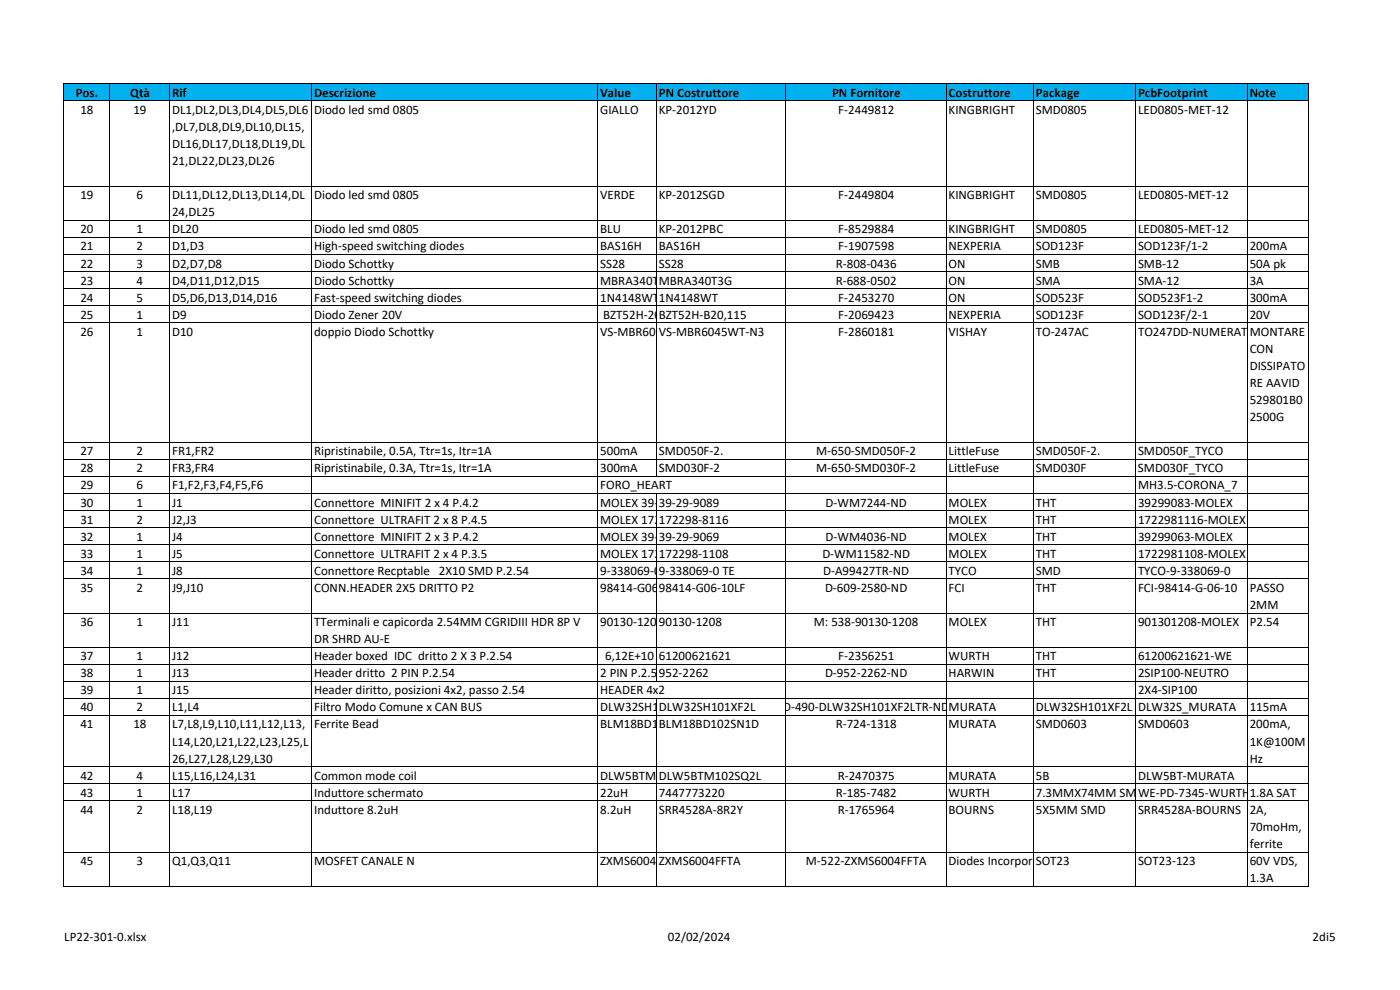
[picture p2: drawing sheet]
<svg xmlns="http://www.w3.org/2000/svg" width="420mm" height="297mm" viewBox="0 0 420 297" stroke-linecap="round" stroke-linejoin="round" font-family="sans-serif">
<defs><g id="words">
<g font-size="3.9">
<text x="22.7" y="29">Pos.</text>
<text x="39.1" y="29">Qtà</text>
<text x="51.6" y="29">Rif</text>
<text x="94.3" y="29">Descrizione</text>
<text x="180.1" y="29">Value</text>
<text x="197.7" y="29">PN Costruttore</text>
<text x="249.7" y="29">PN Fornitore</text>
<text x="284.7" y="29">Costruttore</text>
<text x="310.8" y="29">Package</text>
<text x="341.5" y="29">PcbFootprint</text>
<text x="375.1" y="29">Note</text>
<text x="24.1" y="34.2">18</text>
<text x="40" y="34.2">19</text>
<text x="51.6" y="34.2">DL1,DL2,DL3,DL4,DL5,DL6</text>
<text x="94.3" y="34.2">Diodo led smd 0805</text>
<text x="180.1" y="34.2">GIALLO</text>
<text x="197.7" y="34.2">KP‐2012YD</text>
<text x="251.6" y="34.2">F‐2449812</text>
<text x="284.7" y="34.2">KINGBRIGHT</text>
<text x="310.9" y="34.2">SMD0805</text>
<text x="341.5" y="34.2">LED0805‐MET‐12</text>
<text x="51.6" y="39.3">,DL7,DL8,DL9,DL10,DL15,</text>
<text x="51.6" y="44.4">DL16,DL17,DL18,DL19,DL</text>
<text x="51.6" y="49.5">21,DL22,DL23,DL26</text>
<text x="24.1" y="59.8">19</text>
<text x="41" y="59.8">6</text>
<text x="51.6" y="59.8">DL11,DL12,DL13,DL14,DL</text>
<text x="94.3" y="59.8">Diodo led smd 0805</text>
<text x="180.1" y="59.8">VERDE</text>
<text x="197.7" y="59.8">KP‐2012SGD</text>
<text x="251.6" y="59.8">F‐2449804</text>
<text x="284.7" y="59.8">KINGBRIGHT</text>
<text x="310.9" y="59.8">SMD0805</text>
<text x="341.5" y="59.8">LED0805‐MET‐12</text>
<text x="51.6" y="64.9">24,DL25</text>
<text x="24.1" y="70">20</text>
<text x="41" y="70">1</text>
<text x="51.6" y="70">DL20</text>
<text x="94.3" y="70">Diodo led smd 0805</text>
<text x="180.1" y="70">BLU</text>
<text x="197.7" y="70">KP‐2012PBC</text>
<text x="251.6" y="70">F‐8529884</text>
<text x="284.7" y="70">KINGBRIGHT</text>
<text x="310.9" y="70">SMD0805</text>
<text x="341.5" y="70">LED0805‐MET‐12</text>
<text x="24.1" y="75.1">21</text>
<text x="41" y="75.1">2</text>
<text x="51.6" y="75.1">D1,D3</text>
<text x="94.3" y="75.1">High‐speed switching diodes</text>
<text x="180.1" y="75.1">BAS16H</text>
<text x="197.7" y="75.1">BAS16H</text>
<text x="251.6" y="75.1">F‐1907598</text>
<text x="284.7" y="75.1">NEXPERIA</text>
<text x="310.9" y="75.1">SOD123F</text>
<text x="341.5" y="75.1">SOD123F/1‐2</text>
<text x="375.1" y="75.1">200mA</text>
<text x="24.1" y="80.3">22</text>
<text x="41" y="80.3">3</text>
<text x="51.6" y="80.3">D2,D7,D8</text>
<text x="94.3" y="80.3">Diodo Schottky</text>
<text x="180.1" y="80.3">SS28</text>
<text x="197.7" y="80.3">SS28</text>
<text x="250.8" y="80.3">R‐808‐0436</text>
<text x="284.7" y="80.3">ON</text>
<text x="310.8" y="80.3">SMB</text>
<text x="341.5" y="80.3">SMB‐12</text>
<text x="375.1" y="80.3">50A pk</text>
<text x="24.1" y="85.4">23</text>
<text x="41" y="85.4">4</text>
<text x="51.6" y="85.4">D4,D11,D12,D15</text>
<text x="94.3" y="85.4">Diodo Schottky</text>
<text x="180.1" y="85.4">MBRA340T</text>
<text x="197.7" y="85.4">MBRA340T3G</text>
<text x="250.8" y="85.4">R‐688‐0502</text>
<text x="284.7" y="85.4">ON</text>
<text x="310.8" y="85.4">SMA</text>
<text x="341.5" y="85.4">SMA‐12</text>
<text x="375.1" y="85.4">3A</text>
<text x="24.1" y="95.6">25</text>
<text x="24.1" y="90.5">24</text>
<text x="41" y="95.6">1</text>
<text x="41" y="90.5">5</text>
<text x="51.6" y="95.6">D9</text>
<text x="51.6" y="90.5">D5,D6,D13,D14,D16</text>
<text x="94.3" y="95.6">Diodo Zener 20V</text>
<text x="94.3" y="90.5">Fast‐speed switching diodes</text>
<text x="180.1" y="90.5">1N4148WT</text>
<text x="181" y="95.6">BZT52H‐20BZT52H‐B20,115</text>
<text x="197.7" y="90.5">1N4148WT</text>
<text x="251.6" y="90.5">F‐2453270</text>
<text x="251.6" y="95.6">F‐2069423</text>
<text x="284.7" y="90.5">ON</text>
<text x="284.7" y="95.6">NEXPERIA</text>
<text x="310.8" y="90.5">SOD523F</text>
<text x="310.8" y="95.6">SOD123F</text>
<text x="341.5" y="90.5">SOD523F1‐2</text>
<text x="341.5" y="95.6">SOD123F/2‐1</text>
<text x="375.1" y="90.5">300mA</text>
<text x="375.1" y="95.6">20V</text>
<text x="24.1" y="100.8">26</text>
<text x="41" y="100.8">1</text>
<text x="51.6" y="100.8">D10</text>
<text x="94.3" y="100.8">doppio Diodo Schottky</text>
<text x="180.1" y="100.8">VS‐MBR60</text>
<text x="197.7" y="100.8">VS‐MBR6045WT‐N3</text>
<text x="251.6" y="100.8">F‐2860181</text>
<text x="284.7" y="100.8">VISHAY</text>
<text x="310.8" y="100.8">TO‐247AC</text>
<text x="341.5" y="100.8">TO247DD‐NUMERAT</text>
<text x="375.1" y="100.8">MONTARE</text>
<text x="375.1" y="105.9">CON</text>
<text x="375.1" y="111">DISSIPATO</text>
<text x="375.1" y="116.1">RE AAVID</text>
<text x="375.1" y="121.2">529801B0</text>
<text x="375.1" y="126.4">2500G</text>
<text x="24.1" y="136.6">27</text>
<text x="41" y="136.6">2</text>
<text x="51.6" y="136.6">FR1,FR2</text>
<text x="94.3" y="136.6">Ripristinabile, 0.5A, Ttr=1s, Itr=1A</text>
<text x="180.1" y="136.6">500mA</text>
<text x="197.7" y="136.6">SMD050F‐2.</text>
<text x="244.9" y="136.6">M‐650‐SMD050F‐2</text>
<text x="284.7" y="136.6">LittleFuse</text>
<text x="310.8" y="136.6">SMD050F‐2.</text>
<text x="341.5" y="136.6">SMD050F_TYCO</text>
<text x="24.1" y="141.7">28</text>
<text x="41" y="141.7">2</text>
<text x="51.6" y="141.7">FR3,FR4</text>
<text x="94.3" y="141.7">Ripristinabile, 0.3A, Ttr=1s, Itr=1A</text>
<text x="180.1" y="141.7">300mA</text>
<text x="197.7" y="141.7">SMD030F‐2</text>
<text x="244.9" y="141.7">M‐650‐SMD030F‐2</text>
<text x="284.7" y="141.7">LittleFuse</text>
<text x="310.8" y="141.7">SMD030F</text>
<text x="341.5" y="141.7">SMD030F_TYCO</text>
<text x="24.1" y="146.9">29</text>
<text x="41" y="146.9">6</text>
<text x="51.6" y="146.9">F1,F2,F3,F4,F5,F6</text>
<text x="180.1" y="146.9">FORO_HEART</text>
<text x="341.5" y="146.9">MH3.5‐CORONA_7</text>
<text x="24.1" y="152">30</text>
<text x="41" y="152">1</text>
<text x="51.6" y="152">J1</text>
<text x="94.3" y="152">Connettore MINIFIT 2 x 4 P.4.2</text>
<text x="180.1" y="152">MOLEX 39‐</text>
<text x="197.7" y="152">39‐29‐9089</text>
<text x="247.8" y="152">D‐WM7244‐ND</text>
<text x="284.7" y="152">MOLEX</text>
<text x="310.8" y="152">THT</text>
<text x="341.5" y="152">39299083‐MOLEX</text>
<text x="24.1" y="157.1">31</text>
<text x="41" y="157.1">2</text>
<text x="51.6" y="157.1">J2,J3</text>
<text x="94.3" y="157.1">Connettore ULTRAFIT 2 x 8 P.4.5</text>
<text x="180.1" y="157.1">MOLEX 172172298‐8116</text>
<text x="284.7" y="157.1">MOLEX</text>
<text x="310.8" y="157.1">THT</text>
<text x="341.5" y="157.1">1722981116‐MOLEX</text>
<text x="24.1" y="162.2">32</text>
<text x="24.1" y="167.3">33</text>
<text x="41" y="162.2">1</text>
<text x="41" y="167.3">1</text>
<text x="51.6" y="162.2">J4</text>
<text x="51.6" y="167.3">J5</text>
<text x="94.3" y="162.2">Connettore MINIFIT 2 x 3 P.4.2</text>
<text x="94.3" y="167.3">Connettore ULTRAFIT 2 x 4 P.3.5</text>
<text x="180.1" y="162.2">MOLEX 39‐</text>
<text x="180.1" y="167.3">MOLEX 172172298‐1108</text>
<text x="197.7" y="162.2">39‐29‐9069</text>
<text x="246.8" y="167.3">D‐WM11582‐ND</text>
<text x="247.8" y="162.2">D‐WM4036‐ND</text>
<text x="284.7" y="167.3">MOLEX</text>
<text x="284.7" y="162.2">MOLEX</text>
<text x="310.8" y="167.3">THT</text>
<text x="310.8" y="162.2">THT</text>
<text x="341.5" y="167.3">1722981108‐MOLEX</text>
<text x="341.5" y="162.2">39299063‐MOLEX</text>
<text x="24.1" y="172.5">34</text>
<text x="41" y="172.5">1</text>
<text x="51.6" y="172.5">J8</text>
<text x="94.3" y="172.5">Connettore Recptable 2X10 SMD P.2.54</text>
<text x="180.1" y="172.5">9‐338069‐09‐338069‐0 TE</text>
<text x="247" y="172.5">D‐A99427TR‐ND</text>
<text x="284.7" y="172.5">TYCO</text>
<text x="310.8" y="172.5">SMD</text>
<text x="341.5" y="172.5">TYCO‐9‐338069‐0</text>
<text x="24.1" y="177.6">35</text>
<text x="41" y="177.6">2</text>
<text x="51.6" y="177.6">J9,J10</text>
<text x="94.3" y="177.6">CONN.HEADER 2X5 DRITTO P2</text>
<text x="180.1" y="177.6">98414‐G06</text>
<text x="197.7" y="177.6">98414‐G06‐10LF</text>
<text x="247.6" y="177.6">D‐609‐2580‐ND</text>
<text x="284.7" y="177.6">FCI</text>
<text x="310.8" y="177.6">THT</text>
<text x="341.5" y="177.6">FCI‐98414‐G‐06‐10</text>
<text x="375.1" y="177.6">PASSO</text>
<text x="375.1" y="182.7">2MM</text>
<text x="24.1" y="187.8">36</text>
<text x="41" y="187.8">1</text>
<text x="51.6" y="187.8">J11</text>
<text x="94.3" y="187.8">TTerminali e capicorda 2.54MM CGRIDIII HDR 8P V</text>
<text x="180.1" y="187.8">90130‐120</text>
<text x="197.7" y="187.8">90130‐1208</text>
<text x="244.3" y="187.8">M: 538‐90130‐1208</text>
<text x="284.7" y="187.8">MOLEX</text>
<text x="310.8" y="187.8">THT</text>
<text x="341.5" y="187.8">901301208‐MOLEX</text>
<text x="375.1" y="187.8">P2.54</text>
<text x="94.3" y="193">DR SHRD AU‐E</text>
<text x="24.1" y="203.2">38</text>
<text x="24.1" y="198.1">37</text>
<text x="41" y="203.2">1</text>
<text x="41" y="198.1">1</text>
<text x="51.6" y="203.2">J13</text>
<text x="51.6" y="198.1">J12</text>
<text x="94.3" y="203.2">Header dritto 2 PIN P.2.54</text>
<text x="94.3" y="198.1">Header boxed IDC dritto 2 X 3 P.2.54</text>
<text x="180.1" y="203.2">2 PIN P.2.5</text>
<text x="181.6" y="198.1">6,12E+10 61200621621</text>
<text x="197.7" y="203.2">952‐2262</text>
<text x="247.6" y="203.2">D‐952‐2262‐ND</text>
<text x="251.6" y="198.1">F‐2356251</text>
<text x="284.7" y="203.2">HARWIN</text>
<text x="284.7" y="198.1">WURTH</text>
<text x="310.8" y="198.1">THT</text>
<text x="310.8" y="203.2">THT</text>
<text x="341.5" y="198.1">61200621621‐WE</text>
<text x="341.5" y="203.2">2SIP100‐NEUTRO</text>
<text x="24.1" y="208.3">39</text>
<text x="41" y="208.3">1</text>
<text x="51.6" y="208.3">J15</text>
<text x="94.3" y="208.3">Header diritto, posizioni 4x2, passo 2.54</text>
<text x="180.1" y="208.3">HEADER 4x2</text>
<text x="341.5" y="208.3">2X4‐SIP100</text>
<text x="24.1" y="213.4">40</text>
<text x="41" y="213.4">2</text>
<text x="51.6" y="213.4">L1,L4</text>
<text x="94.3" y="213.4">Filtro Modo Comune x CAN BUS</text>
<text x="180.1" y="213.4">DLW32SH1</text>
<text x="197.7" y="213.4">DLW32SH101XF2L</text>
<text x="235" y="213.4">D‐490‐DLW32SH101XF2LTR‐ND</text>
<text x="284.7" y="213.4">MURATA</text>
<text x="310.8" y="213.4">DLW32SH101XF2L DLW32S_MURATA</text>
<text x="375.1" y="213.4">115mA</text>
<text x="24.1" y="218.6">41</text>
<text x="40" y="218.6">18</text>
<text x="51.6" y="218.6">L7,L8,L9,L10,L11,L12,L13,</text>
<text x="94.3" y="218.6">Ferrite Bead</text>
<text x="180.1" y="218.6">BLM18BD1</text>
<text x="197.7" y="218.6">BLM18BD102SN1D</text>
<text x="250.8" y="218.6">R‐724‐1318</text>
<text x="284.7" y="218.6">MURATA</text>
<text x="310.8" y="218.6">SMD0603</text>
<text x="341.5" y="218.6">SMD0603</text>
<text x="375.1" y="218.6">200mA,</text>
<text x="51.6" y="223.7">L14,L20,L21,L22,L23,L25,L</text>
<text x="375.1" y="223.7">1K@100M</text>
<text x="24.1" y="233.9">42</text>
<text x="41" y="233.9">4</text>
<text x="51.6" y="228.8">26,L27,L28,L29,L30</text>
<text x="51.6" y="233.9">L15,L16,L24,L31</text>
<text x="94.3" y="233.9">Common mode coil</text>
<text x="180.1" y="233.9">DLW5BTM DLW5BTM102SQ2L</text>
<text x="251.4" y="233.9">R‐2470375</text>
<text x="284.7" y="233.9">MURATA</text>
<text x="310.9" y="233.9">5B</text>
<text x="341.5" y="233.9">DLW5BT‐MURATA</text>
<text x="375.1" y="228.8">Hz</text>
<text x="24.1" y="239.1">43</text>
<text x="41" y="239.1">1</text>
<text x="51.6" y="239.1">L17</text>
<text x="94.3" y="239.1">Induttore schermato</text>
<text x="180.1" y="239.1">22uH</text>
<text x="197.7" y="239.1">7447773220</text>
<text x="250.8" y="239.1">R‐185‐7482</text>
<text x="284.7" y="239.1">WURTH</text>
<text x="310.8" y="239.1">7.3MMX74MM SM</text>
<text x="341.5" y="239.1">WE‐PD‐7345‐WURTH</text>
<text x="375.1" y="239.1">1.8A SAT</text>
<text x="24.1" y="244.2">44</text>
<text x="41" y="244.2">2</text>
<text x="51.6" y="244.2">L18,L19</text>
<text x="94.3" y="244.2">Induttore 8.2uH</text>
<text x="180.1" y="244.2">8.2uH</text>
<text x="197.7" y="244.2">SRR4528A‐8R2Y</text>
<text x="251.4" y="244.2">R‐1765964</text>
<text x="284.7" y="244.2">BOURNS</text>
<text x="310.8" y="244.2">5X5MM SMD</text>
<text x="341.5" y="244.2">SRR4528A‐BOURNS 2A,</text>
<text x="375.1" y="249.3">70moHm,</text>
<text x="375.1" y="254.4">ferrite</text>
<text x="24.1" y="259.5">45</text>
<text x="41" y="259.5">3</text>
<text x="51.6" y="259.5">Q1,Q3,Q11</text>
<text x="94.3" y="259.5">MOSFET CANALE N</text>
<text x="180.1" y="259.5">ZXMS6004 ZXMS6004FFTA</text>
<text x="241.8" y="259.5">M‐522‐ZXMS6004FFTA</text>
<text x="284.7" y="259.5">Diodes Incorpor SOT23</text>
<text x="341.5" y="259.5">SOT23‐123</text>
<text x="375.1" y="259.5">60V VDS,</text>
<text x="375.1" y="264.7">1.3A</text>
<text x="19.3" y="282.3">LP22‐301‐0.xlsx</text>
<text x="200.4" y="282.3">02/02/2024</text>
<text x="393.9" y="282.3">2di5</text>
</g>
</g></defs>
<path d="M19.3 25.3h373.3v5h-373.3z" fill="#00b0f0"/>
<g fill="none" stroke="#000" stroke-width=".3">
<path d="M19.2 30.3h373.4M32.8 25.2v240.7M51 25.2v240.7M93.6 25.2v240.7M179.5 25.2v240.7M197.1 25.2v117.8M235.7 25.2v240.7M284 25.2v240.7M310.2 25.2v240.7M340.9 25.2v240.7M374.4 25.2v240.7M392.6 25.2v240.7"/>
<path d="M392.6 25.2l-373.5-.1v240.8M19.2 55.9h373.4M19.2 66.1h373.4M19.2 71.3h373.4M19.2 76.4h373.4M19.2 81.5h373.4M19.2 86.6h373.4M19.2 91.8h373.4M19.2 96.9h373.4M19.2 132.7h373.4M19.2 137.9h373.4M19.2 143h373.4"/>
<path d="M19.2 148.1h373.4M19.2 153.2h373.4M19.2 158.3h373.4M197.1 148.1v56.4M19.2 163.5h373.4M19.2 168.6h373.4M19.2 173.7h373.4M19.2 184h373.4M19.2 194.2h373.4M19.2 199.3h373.4M19.2 204.4h373.4M19.2 209.6h373.4"/>
<path d="M19.2 214.7h373.4M197.1 209.6v56.3M19.2 230.1h373.4M19.2 235.2h373.4M19.2 240.3h373.4M19.2 255.7h373.4M19.2 265.9h373.4"/>
</g>
<use href="#words"/>
</svg>
